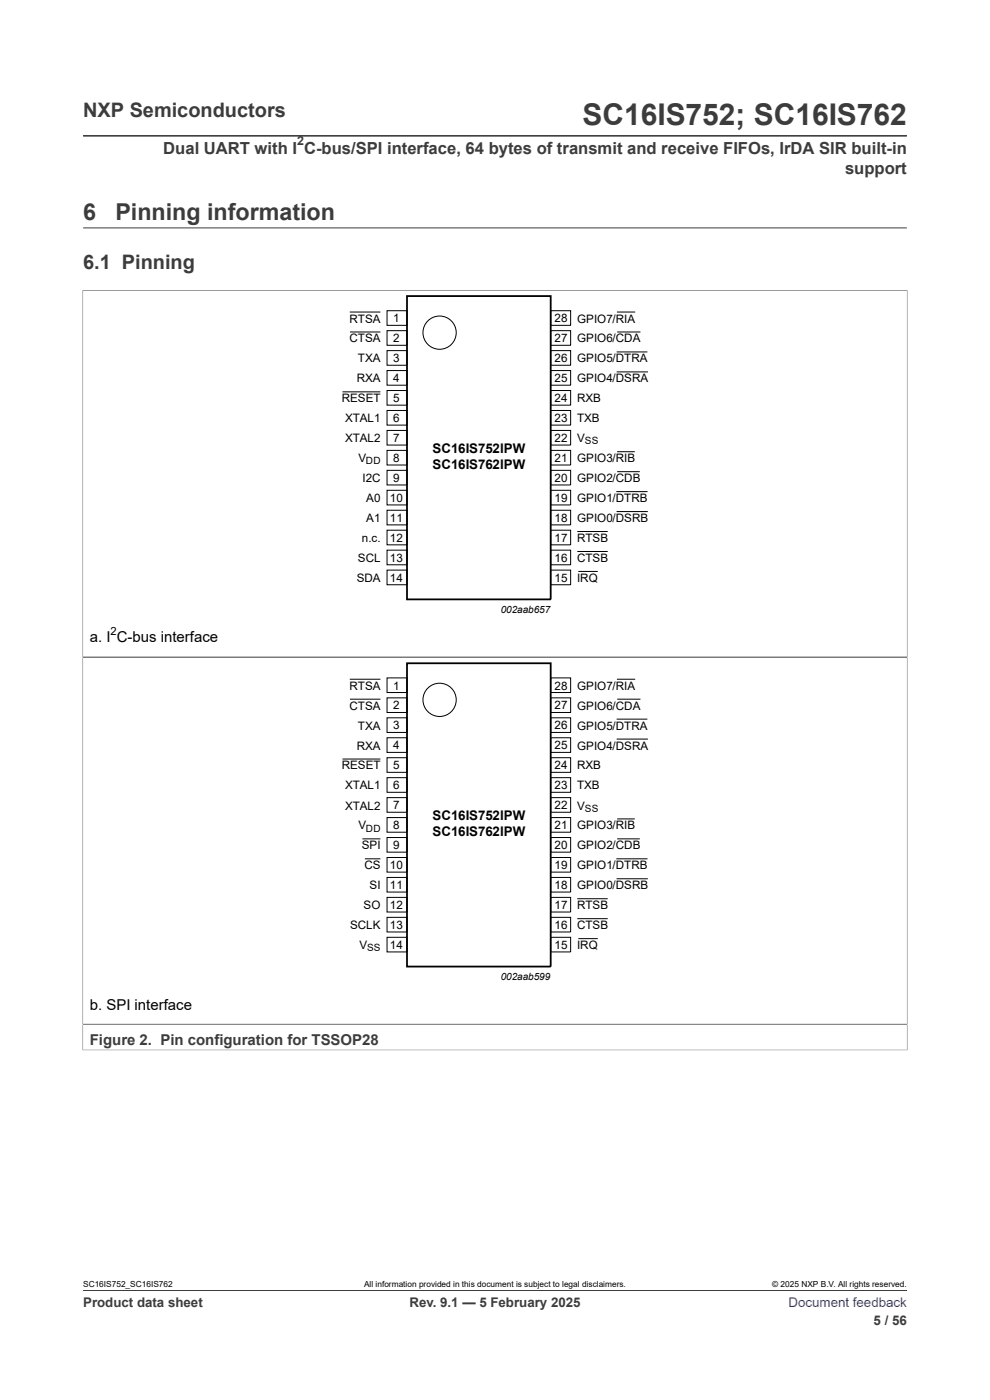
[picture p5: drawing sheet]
<svg xmlns="http://www.w3.org/2000/svg" width="210mm" height="297mm" viewBox="0 0 210 297" stroke-linecap="round" stroke-linejoin="round" font-family="sans-serif">
<defs><g id="words">
<text font-size="6.3" fill="#3c3c3c" x="123.6" y="26.6">SC16IS752; SC16IS762</text>
<g font-size="4.9" fill="#3c3c3c">
<text x="17.6" y="46.6">6</text>
<text x="24.5" y="46.6">Pinning information</text>
</g>
<g font-size="4.2" fill="#3c3c3c">
<text x="17.6" y="24.8">NXP Semiconductors</text>
<text x="17.6" y="57.1">6.1 Pinning</text>
</g>
<g font-size="3.5" fill="#3c3c3c">
<text x="34.6" y="32.6">Dual UART with I C-bus/SPI interface, 64 bytes of transmit and receive FIFOs, IrDA SIR built-in</text>
<text x="179.2" y="36.8">support</text>
</g>
<g font-size="3.2">
<text x="19" y="136.3">a. I C-bus interface</text>
<text x="19" y="214.2">b. SPI interface</text>
</g>
<text font-size="3.2" fill="#3c3c3c" x="19" y="221.6">Figure 2. Pin configuration for TSSOP28</text>
<g font-size="2.8">
<text x="91.7" y="96.1">SC16IS752IPW</text>
<text x="91.7" y="99.4">SC16IS762IPW</text>
<text x="91.7" y="174">SC16IS752IPW</text>
<text x="91.7" y="177.3">SC16IS762IPW</text>
</g>
<g font-size="2.8" fill="#3c3c3c">
<text x="17.6" y="277.3">Product data sheet</text>
<text x="86.8" y="277.3">Rev. 9.1 — 5 February 2025</text>
<text x="185.3" y="281">5 / 56</text>
</g>
<text font-size="2.8" fill="#00f" x="167.3" y="277.3">Document feedback</text>
<text font-size="2.6" fill="#3c3c3c" x="63" y="30.8">2</text>
<g font-size="2.5">
<text x="74.1" y="68.4">RTSA</text>
<text x="83.4" y="68.4">1</text>
<text x="117.6" y="68.4">28</text>
<text x="122.4" y="68.4">GPIO7/RIA</text>
<text x="74.1" y="72.6">CTSA</text>
<text x="75.9" y="76.9">TXA</text>
<text x="83.4" y="72.6">2</text>
<text x="83.4" y="76.8">3</text>
<text x="117.6" y="76.8">26</text>
<text x="117.6" y="72.6">27</text>
<text x="122.4" y="72.6">GPIO6/CDA</text>
<text x="122.4" y="76.9">GPIO5/DTRA</text>
<text x="75.7" y="81.1">RXA</text>
<text x="83.4" y="81.1">4</text>
<text x="117.6" y="81.1">25</text>
<text x="122.4" y="81.1">GPIO4/DSRA</text>
<text x="72.5" y="85.3">RESET</text>
<text x="73.2" y="89.6">XTAL1</text>
<text x="83.4" y="85.3">5</text>
<text x="83.4" y="89.5">6</text>
<text x="117.6" y="85.3">24</text>
<text x="117.6" y="89.5">23</text>
<text x="122.4" y="85.3">RXB</text>
<text x="122.4" y="89.6">TXB</text>
<text x="73.2" y="93.8">XTAL2</text>
<text x="83.4" y="93.8">7</text>
<text x="117.6" y="93.8">22</text>
<text x="122.4" y="93.8">V</text>
<text x="76" y="98">V</text>
<text x="83.4" y="98">8</text>
<text x="117.6" y="98">21</text>
<text x="122.4" y="98">GPIO3/RIB</text>
<text x="76.9" y="102.3">I2C</text>
<text x="77.7" y="106.5">A0</text>
<text x="82.7" y="106.5">10</text>
<text x="83.4" y="102.2">9</text>
<text x="117.6" y="102.2">20</text>
<text x="117.6" y="106.5">19</text>
<text x="122.4" y="102.3">GPIO2/CDB</text>
<text x="122.4" y="106.5">GPIO1/DTRB</text>
<text x="77.7" y="110.7">A1</text>
<text x="82.7" y="110.7">11</text>
<text x="117.6" y="110.7">18</text>
<text x="122.4" y="110.7">GPIO0/DSRB</text>
<text x="75.9" y="119.2">SCL</text>
<text x="76.7" y="115">n.c.</text>
<text x="82.7" y="114.9">12</text>
<text x="82.7" y="119.2">13</text>
<text x="117.6" y="119.2">16</text>
<text x="117.6" y="114.9">17</text>
<text x="122.4" y="115">RTSB</text>
<text x="122.4" y="119.2">CTSB</text>
<text x="75.7" y="123.4">SDA</text>
<text x="82.7" y="123.4">14</text>
<text x="117.6" y="123.4">15</text>
<text x="122.4" y="123.4">IRQ</text>
<text x="74.1" y="146.3">RTSA</text>
<text x="83.4" y="146.3">1</text>
<text x="117.6" y="146.3">28</text>
<text x="122.4" y="146.3">GPIO7/RIA</text>
<text x="74.1" y="150.5">CTSA</text>
<text x="75.9" y="154.8">TXA</text>
<text x="83.4" y="150.5">2</text>
<text x="83.4" y="154.7">3</text>
<text x="117.6" y="154.7">26</text>
<text x="117.6" y="150.5">27</text>
<text x="122.4" y="150.5">GPIO6/CDA</text>
<text x="122.4" y="154.8">GPIO5/DTRA</text>
<text x="75.7" y="159">RXA</text>
<text x="83.4" y="159">4</text>
<text x="117.6" y="159">25</text>
<text x="122.4" y="159">GPIO4/DSRA</text>
<text x="72.5" y="163.2">RESET</text>
<text x="73.2" y="167.5">XTAL1</text>
<text x="83.4" y="163.2">5</text>
<text x="83.4" y="167.4">6</text>
<text x="117.6" y="163.2">24</text>
<text x="117.6" y="167.4">23</text>
<text x="122.4" y="163.2">RXB</text>
<text x="122.4" y="167.5">TXB</text>
<text x="73.2" y="171.7">XTAL2</text>
<text x="83.4" y="171.7">7</text>
<text x="117.6" y="171.7">22</text>
<text x="122.4" y="171.7">V</text>
<text x="76" y="175.9">V</text>
<text x="83.4" y="175.9">8</text>
<text x="117.6" y="175.9">21</text>
<text x="122.4" y="175.9">GPIO3/RIB</text>
<text x="76.7" y="180.2">SPI</text>
<text x="77.3" y="184.4">CS</text>
<text x="82.7" y="184.4">10</text>
<text x="83.4" y="180.1">9</text>
<text x="117.6" y="180.1">20</text>
<text x="117.6" y="184.4">19</text>
<text x="122.4" y="180.2">GPIO2/CDB</text>
<text x="122.4" y="184.4">GPIO1/DTRB</text>
<text x="78.4" y="188.6">SI</text>
<text x="82.7" y="188.6">11</text>
<text x="117.6" y="188.6">18</text>
<text x="122.4" y="188.6">GPIO0/DSRB</text>
<text x="74.3" y="197.1">SCLK</text>
<text x="77.1" y="192.9">SO</text>
<text x="82.7" y="192.8">12</text>
<text x="82.7" y="197.1">13</text>
<text x="117.6" y="197.1">16</text>
<text x="117.6" y="192.8">17</text>
<text x="122.4" y="192.9">RTSB</text>
<text x="122.4" y="197.1">CTSB</text>
<text x="76.2" y="201.3">V</text>
<text x="82.7" y="201.3">14</text>
<text x="117.6" y="201.3">15</text>
<text x="122.4" y="201.3">IRQ</text>
</g>
<text font-size="2.4" x="23.5" y="134.6">2</text>
<g font-size="2.1">
<text x="124.1" y="94.3">SS</text>
<text x="77.6" y="98.5">DD</text>
<text x="106.2" y="130">002aab657</text>
<text x="124.1" y="172.2">SS</text>
<text x="77.6" y="176.4">DD</text>
<text x="77.9" y="201.8">SS</text>
<text x="106.2" y="207.9">002aab599</text>
</g>
<g font-size="1.8">
<text x="17.6" y="273.1">SC16IS752_SC16IS762</text>
<text x="77.2" y="273.1">All information provided in this document is subject to legal disclaimers.</text>
<text x="163.8" y="273.1">© 2025 NXP B.V. All rights reserved.</text>
</g>
</g></defs>
<path d="M17.6 28.8h174.8M17.6 48.3h174.8M17.5 61.6h175M17.6 61.5v161.3M192.4 61.5v161.3M17.5 139.3h175M17.5 139.5h175M17.5 217.2h175M17.5 217.4h175M17.5 222.7h175M17.6 273.8h174.8" fill="none" stroke="#3c3c3c" stroke-width=".21"/>
<g fill="none" stroke="#000" stroke-width=".21">
<path d="M74.2 66.2h6.5M74.2 70.4h6.5M82.1 65.9h4.2v3.1h-4.2zM82.1 70.1h4.2v3.2h-4.2zM82.1 74.4h4.2v3.1h-4.2zM82.1 78.6h4.2v3.1h-4.2zM116.8 74.4h4.2v3.1h-4.2zM116.8 78.6h4.2v3.1h-4.2zM116.8 65.9h4.2v3.1h-4.2zM116.8 70.1h4.2v3.2h-4.2zM130.8 78.9h6.6M130.8 74.7h6.5"/>
<path d="M130.9 66.2h3.8M130.9 70.4h5M72.6 83.1h8.1M82.1 82.8h4.2v3.2h-4.2zM82.1 87.1h4.2v3.1h-4.2zM82.1 91.3h4.2v3.1h-4.2zM82.1 95.5h4.2v3.2h-4.2zM82.1 99.8h4.2v3.1h-4.2zM116.8 99.8h4.2v3.1h-4.2zM116.8 91.3h4.2v3.1h-4.2zM116.8 95.5h4.2v3.2h-4.2zM116.8 82.8h4.2v3.2h-4.2z"/>
<path d="M116.8 87.1h4.2v3.1h-4.2zM130.9 95.8h3.8M82.1 104h4.2v3.1h-4.2zM82.1 108.2h4.2v3.2h-4.2zM82.1 112.5h4.2v3.1h-4.2zM82.1 116.7h4.2v3.1h-4.2zM116.8 116.7h4.2v3.1h-4.2zM116.8 108.2h4.2v3.2h-4.2zM116.8 112.5h4.2v3.1h-4.2zM116.8 104h4.2v3.1h-4.2zM122.5 117h6.4M122.5 112.8h6.4"/>
<path d="M130.7 104.3h6.7M130.8 108.5h6.6M130.9 100.1h4.8M82.1 120.9h4.2v3.1h-4.2zM116.8 120.9h4.2v3.1h-4.2zM122.7 121.2h4.1M74.2 144.1h6.5M74.2 148.3h6.5M82.1 143.8h4.2v3.1h-4.2zM82.1 148h4.2v3.1h-4.2zM82.1 152.3h4.2v3.1h-4.2zM82.1 156.5h4.2v3.1h-4.2z"/>
<path d="M116.8 152.3h4.2v3.1h-4.2zM116.8 156.5h4.2v3.1h-4.2zM116.8 143.8h4.2v3.1h-4.2zM116.8 148h4.2v3.1h-4.2zM130.8 156.8h6.6M130.8 152.6h6.5M130.9 144.1h3.8M130.9 148.3h5M72.6 161h8.1M76.9 178h3.8M82.1 160.7h4.2v3.1h-4.2zM82.1 165h4.2v3.1h-4.2z"/>
<path d="M82.1 169.2h4.2v3.1h-4.2zM82.1 173.4h4.2v3.1h-4.2zM82.1 177.7h4.2v3.1h-4.2zM116.8 177.7h4.2v3.1h-4.2zM116.8 169.2h4.2v3.1h-4.2zM116.8 173.4h4.2v3.1h-4.2zM116.8 160.7h4.2v3.1h-4.2zM116.8 165h4.2v3.1h-4.2zM130.9 178h4.8M130.9 173.7h3.8M77.4 182.2h3.3M82.1 181.9h4.2v3.1h-4.2z"/>
<path d="M82.1 186.1h4.2v3.1h-4.2zM82.1 190.4h4.2v3.1h-4.2zM82.1 194.6h4.2v3.1h-4.2zM82.1 198.8h4.2v3.1h-4.2zM116.8 194.6h4.2v3.1h-4.2zM116.8 198.8h4.2v3.1h-4.2zM116.8 186.1h4.2v3.1h-4.2zM116.8 190.4h4.2v3.1h-4.2zM116.8 181.9h4.2v3.1h-4.2zM122.5 194.9h6.4M122.5 190.7h6.4M122.7 199.1h4.1"/>
<path d="M130.7 182.2h6.7M130.8 186.4h6.6"/>
<circle cx="93.2" cy="70.6" r="3.5"/>
<circle cx="93.2" cy="148.5" r="3.5"/>
</g>
<path d="M86.3 62.8h30.5v64.4h-30.5zM86.3 140.7h30.5v64.4h-30.5z" fill="none" stroke="#000" stroke-width=".38"/>
<use href="#words"/>
</svg>
